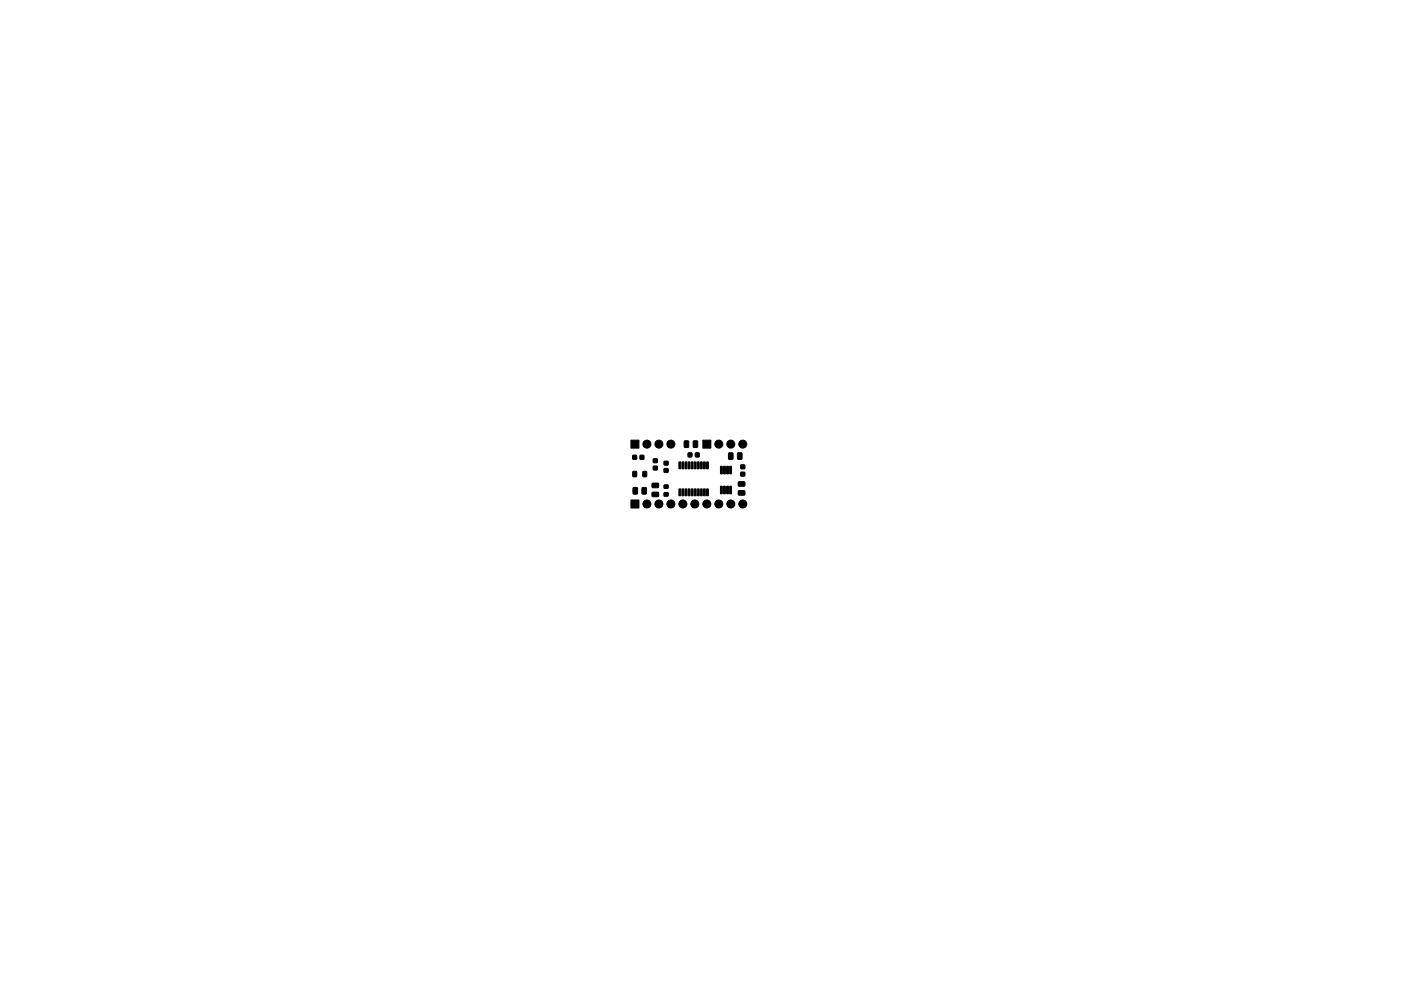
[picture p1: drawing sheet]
<svg xmlns="http://www.w3.org/2000/svg" width="297mm" height="210mm" viewBox="0 0 297 210" stroke-linecap="round" stroke-linejoin="round" font-family="sans-serif">
<g fill="#000" stroke="#000" stroke-width=".21">
<path d="M133.8 93.4h1.7v1.7h-1.7zM134.2 96.6h.7v.8h-.7zM135.7 96.6h.8v.8h-.8zM138.5 98.9h.8v.8h-.8zM138.5 97.4h.8v.7h-.8zM140.8 97.9h.8v.8h-.8zM144 98l.3 .1v1.4l-.4-.1zM144.6 98l.4 .1-.1 1.4-.3-.1zM145.3 98l.3 .1v1.4l-.4-.1zM145.9 96.1h.8v.8h-.8zM145.9 98l.4 .1-.1 1.4-.3-.1zM145.1 93.6l.7-.1 .2 .2v1l-.1 .2-.6 .1-.2-.2z"/>
<path d="M146.6 98l.3 .1v1.4l-.4-.1zM147.2 98l.4 .1-.1 1.4-.3-.1zM147.5 96.1h.7v.8h-.7zM147.9 98l.3 .1v1.4l-.4-.1zM147 93.6l.7-.1 .2 .2v1l-.1 .2-.6 .1-.2-.2zM148.5 98l.4 .1-.1 1.4-.3-.1zM149 93.4h1.7v1.7h-1.7zM149.2 98l.3 .1v1.4l-.4-.1zM149.8 98l.4 .1-.1 1.4-.3-.1zM154.5 96.1l.7-.1 .2 .2v1l-.1 .3h-.6l-.2-.2zM156.4 96.1l.7-.1 .2 .2v1l-.1 .3h-.6l-.2-.2zM157.1 98.7h.8v.7h-.8z"/>
<path d="M133.8 106.1h1.7v1.7h-1.7zM134.2 100h.6l.2 .1v.9l-.1 .2-.7-.2zM134.3 103.5l.6-.1 .3 .2v1l-.2 .2-.6 .1-.2-.2zM136.2 103.5l.6-.1 .3 .2v1l-.2 .2-.6 .1-.2-.2zM136.3 100h.6l.2 .1v.9l-.1 .2-.7-.2zM138.3 102.6l1.2-.1 .2 .2-.1 .6-.2 .2h-1l-.2-.3zM138.3 104.5l1.2-.1 .2 .2-.1 .6-.2 .2h-1l-.2-.3zM140.8 99.4h.8v.8h-.8zM140.8 102.9h.8v.7h-.8zM140.8 104.6h.8v.6h-.8zM144 103.7l.3 .1v1.4l-.4-.1zM144.6 103.7l.4 .1-.1 1.4-.3-.1z"/>
<path d="M145.3 103.7l.3 .1v1.4l-.4-.1zM145.9 103.7l.4 .1-.1 1.4-.3-.1zM146.6 103.7l.3 .1v1.4l-.4-.1zM147.2 103.7l.4 .1-.1 1.4-.3-.1zM147.9 103.7l.3 .1v1.4l-.4-.1zM148.5 103.7l.4 .1-.1 1.4-.3-.1zM149.2 103.7l.3 .1v1.4l-.4-.1zM149.8 103.7l.4 .1-.1 1.4-.3-.1zM152.8 103.2h.3l-.1 1.6-.3-.1zM152.8 99h.3l-.1 1.5-.3-.1zM153.4 103.2h.4l-.1 1.6-.3-.1zM153.4 99h.4l-.1 1.5-.3-.1z"/>
<path d="M154.1 103.2h.3l-.1 1.6-.3-.1zM154.1 99h.3l-.1 1.5-.3-.1zM154.7 103.2h.4l-.1 1.6-.3-.1zM154.7 99h.4l-.1 1.5-.3-.1zM157.1 100.2h.8v.8h-.8zM156.6 102.2h1.2l.2 .2-.1 .6-.2 .2h-1l-.2-.3zM156.6 104.1h1.2l.2 .2-.1 .6-.2 .2h-1l-.2-.3z"/>
<circle cx="137.2" cy="94.2" r=".85"/>
<circle cx="139.7" cy="94.2" r=".85"/>
<circle cx="142.2" cy="94.2" r=".85"/>
<circle cx="152.4" cy="94.2" r=".85"/>
<circle cx="154.9" cy="94.2" r=".85"/>
<circle cx="157.5" cy="94.2" r=".85"/>
<circle cx="137.2" cy="106.9" r=".85"/>
<circle cx="139.7" cy="106.9" r=".85"/>
<circle cx="142.2" cy="106.9" r=".85"/>
<circle cx="144.8" cy="106.9" r=".85"/>
<circle cx="147.3" cy="106.9" r=".85"/>
<circle cx="149.9" cy="106.9" r=".85"/>
<circle cx="152.4" cy="106.9" r=".85"/>
<circle cx="154.9" cy="106.9" r=".85"/>
<circle cx="157.5" cy="106.9" r=".85"/>
</g>
</svg>
